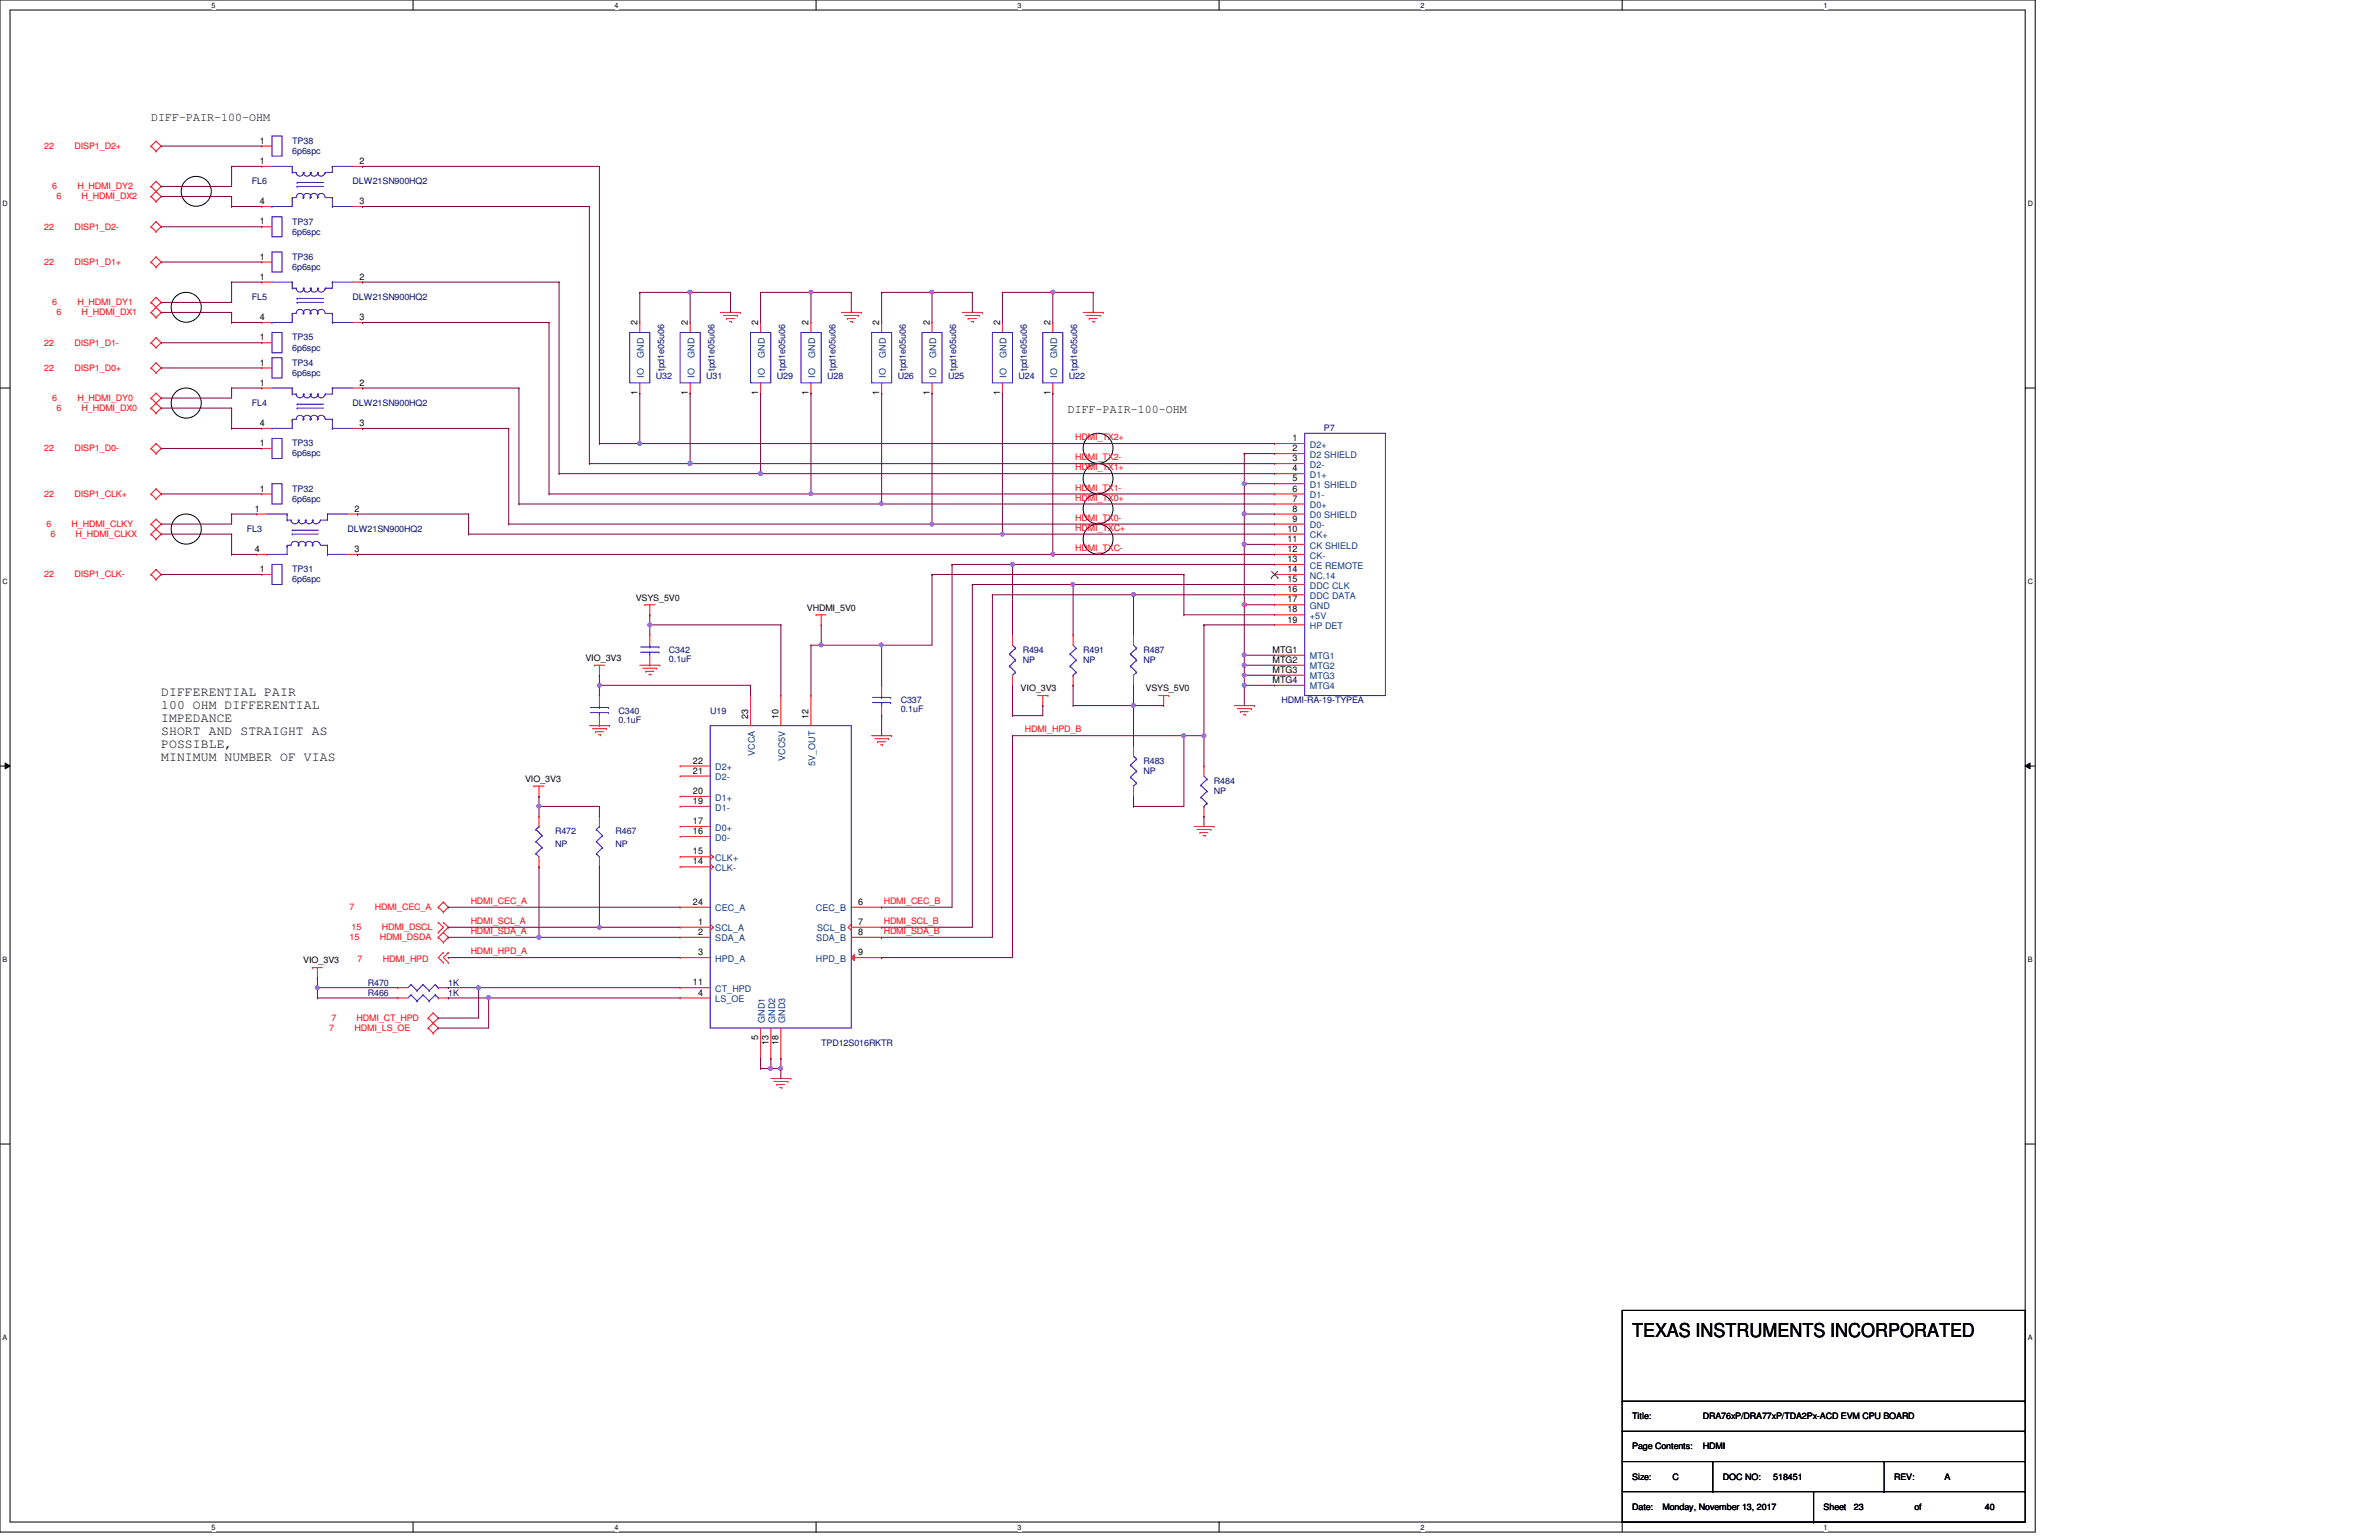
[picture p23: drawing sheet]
<svg xmlns="http://www.w3.org/2000/svg" width="432mm" height="279mm" viewBox="0 0 432 279" stroke-linecap="round" stroke-linejoin="round" font-family="sans-serif">
<defs><g id="words">
<text font-size="3.5" x="296.2" y="242.7">TEXAS INSTRUMENTS INCORPORATED</text>
<g font-size="2.4">
<text x="29.3" y="126.2">DIFFERENTIAL PAIR</text>
<text x="29.3" y="128.6">100 OHM DIFFERENTIAL</text>
<text x="29.3" y="131">IMPEDANCE</text>
<text x="29.3" y="133.3">SHORT AND STRAIGHT AS</text>
<text x="29.3" y="135.7">POSSIBLE,</text>
<text x="29.3" y="138.1">MINIMUM NUMBER OF VIAS</text>
</g>
<g font-size="2.2">
<text x="27.4" y="21.9">DIFF-PAIR-100-OHM</text>
<text x="193.8" y="74.9">DIFF-PAIR-100-OHM</text>
</g>
<g font-size="1.7">
<text x="47.2" y="26.1">1</text>
<text x="47.2" y="29.8">1</text>
<text x="65.3" y="29.8">2</text>
<text x="47.2" y="37">4</text>
<text x="47.2" y="40.7">1</text>
<text x="65.3" y="37">3</text>
<text x="47.2" y="47.1">1</text>
<text x="47.2" y="50.8">1</text>
<text x="65.3" y="50.8">2</text>
<text x="47.2" y="58.1">4</text>
<text x="65.3" y="58.1">3</text>
<text x="115.7" y="59.1" transform="rotate(-90 115.7 59.1)">2</text>
<text x="124.8" y="59.1" transform="rotate(-90 124.8 59.1)">2</text>
<text x="137.6" y="59.1" transform="rotate(-90 137.6 59.1)">2</text>
<text x="146.8" y="59.1" transform="rotate(-90 146.8 59.1)">2</text>
<text x="159.6" y="59.1" transform="rotate(-90 159.6 59.1)">2</text>
<text x="168.7" y="59.1" transform="rotate(-90 168.7 59.1)">2</text>
<text x="181.5" y="59.1" transform="rotate(-90 181.5 59.1)">2</text>
<text x="190.7" y="59.1" transform="rotate(-90 190.7 59.1)">2</text>
<text x="47.2" y="61.8">1</text>
<text x="47.2" y="66.3">1</text>
<text x="47.2" y="70">1</text>
<text x="65.3" y="70">2</text>
<text x="115.7" y="71.6" transform="rotate(-90 115.7 71.6)">1</text>
<text x="124.8" y="71.6" transform="rotate(-90 124.8 71.6)">1</text>
<text x="137.6" y="71.6" transform="rotate(-90 137.6 71.6)">1</text>
<text x="146.8" y="71.6" transform="rotate(-90 146.8 71.6)">1</text>
<text x="159.6" y="71.6" transform="rotate(-90 159.6 71.6)">1</text>
<text x="168.7" y="71.6" transform="rotate(-90 168.7 71.6)">1</text>
<text x="181.5" y="71.6" transform="rotate(-90 181.5 71.6)">1</text>
<text x="190.7" y="71.6" transform="rotate(-90 190.7 71.6)">1</text>
<text x="47.2" y="77.3">4</text>
<text x="65.3" y="77.3">3</text>
<text x="47.2" y="80.9">1</text>
<text x="234.6" y="81.9">2</text>
<text x="234.6" y="80.1">1</text>
<text x="234.6" y="83.7">3</text>
<text x="47.2" y="89.2">1</text>
<text x="234.6" y="87.3">5</text>
<text x="234.6" y="85.5">4</text>
<text x="234.6" y="89.2">6</text>
<text x="46.3" y="92.8">1</text>
<text x="64.3" y="92.8">2</text>
<text x="234.6" y="92.8">8</text>
<text x="234.6" y="91">7</text>
<text x="234.6" y="94.7">9</text>
<text x="46.3" y="100.2">4</text>
<text x="64.3" y="100.2">3</text>
<text x="233.7" y="98.3">11</text>
<text x="233.7" y="96.5">10</text>
<text x="233.7" y="100.2">12</text>
<text x="233.7" y="102">13</text>
<text x="47.2" y="103.8">1</text>
<text x="233.7" y="103.8">14</text>
<text x="233.7" y="105.6">15</text>
<text x="233.7" y="107.5">16</text>
<text x="233.7" y="111.1">18</text>
<text x="233.7" y="112.9">19</text>
<text x="233.7" y="109.3">17</text>
<text x="231" y="118.4">MTG1</text>
<text x="231" y="120.3">MTG2</text>
<text x="231" y="122.1">MTG3</text>
<text x="231" y="123.9">MTG4</text>
<text x="135.8" y="130.4" transform="rotate(-90 135.8 130.4)">23</text>
<text x="141.3" y="130.4" transform="rotate(-90 141.3 130.4)">10</text>
<text x="146.8" y="130.4" transform="rotate(-90 146.8 130.4)">12</text>
<text x="125.8" y="140.4">21</text>
<text x="125.8" y="138.6">22</text>
<text x="125.8" y="149.5">17</text>
<text x="125.8" y="145.9">19</text>
<text x="125.8" y="144.1">20</text>
<text x="125.8" y="155">15</text>
<text x="125.8" y="151.3">16</text>
<text x="125.8" y="156.8">14</text>
<text x="125.8" y="164.2">24</text>
<text x="126.7" y="167.8">1</text>
<text x="155.8" y="164.2">6</text>
<text x="155.8" y="167.8">7</text>
<text x="126.7" y="169.6">2</text>
<text x="126.7" y="173.3">3</text>
<text x="155.8" y="173.3">9</text>
<text x="155.8" y="169.6">8</text>
<text x="125.8" y="178.8">11</text>
<text x="126.7" y="180.6">4</text>
<text x="137.6" y="188.7" transform="rotate(-90 137.6 188.7)">5</text>
<text x="139.5" y="189.6" transform="rotate(-90 139.5 189.6)">13</text>
<text x="141.3" y="189.6" transform="rotate(-90 141.3 189.6)">18</text>
</g>
<g font-size="1.7" fill="#004080">
<text x="116.9" y="64.9" transform="rotate(-90 116.9 64.9)">GND</text>
<text x="126" y="64.9" transform="rotate(-90 126 64.9)">GND</text>
<text x="138.8" y="64.9" transform="rotate(-90 138.8 64.9)">GND</text>
<text x="148" y="64.9" transform="rotate(-90 148 64.9)">GND</text>
<text x="160.8" y="64.9" transform="rotate(-90 160.8 64.9)">GND</text>
<text x="169.9" y="64.9" transform="rotate(-90 169.9 64.9)">GND</text>
<text x="182.7" y="64.9" transform="rotate(-90 182.7 64.9)">GND</text>
<text x="191.9" y="64.9" transform="rotate(-90 191.9 64.9)">GND</text>
<text x="116.9" y="68.5" transform="rotate(-90 116.9 68.5)">IO</text>
<text x="126" y="68.5" transform="rotate(-90 126 68.5)">IO</text>
<text x="138.8" y="68.5" transform="rotate(-90 138.8 68.5)">IO</text>
<text x="148" y="68.5" transform="rotate(-90 148 68.5)">IO</text>
<text x="160.8" y="68.5" transform="rotate(-90 160.8 68.5)">IO</text>
<text x="169.9" y="68.5" transform="rotate(-90 169.9 68.5)">IO</text>
<text x="182.7" y="68.5" transform="rotate(-90 182.7 68.5)">IO</text>
<text x="191.9" y="68.5" transform="rotate(-90 191.9 68.5)">IO</text>
<text x="237.7" y="83.1">D2 SHIELD</text>
<text x="237.7" y="81.2">D2+</text>
<text x="237.7" y="84.9">D2-</text>
<text x="237.7" y="88.5">D1 SHIELD</text>
<text x="237.7" y="86.7">D1+</text>
<text x="237.7" y="90.4">D1-</text>
<text x="237.7" y="94">D0 SHIELD</text>
<text x="237.7" y="92.2">D0+</text>
<text x="237.7" y="95.8">D0-</text>
<text x="237.7" y="99.5">CK SHIELD</text>
<text x="237.7" y="97.7">CK+</text>
<text x="237.7" y="101.3">CK-</text>
<text x="237.7" y="105">NC.14</text>
<text x="237.7" y="103.2">CE REMOTE</text>
<text x="237.7" y="106.8">DDC CLK</text>
<text x="237.7" y="108.7">DDC DATA</text>
<text x="237.7" y="112.3">+5V</text>
<text x="237.7" y="110.5">GND</text>
<text x="237.7" y="114.1">HP DET</text>
<text x="237.7" y="119.6">MTG1</text>
<text x="237.7" y="121.5">MTG2</text>
<text x="237.7" y="123.3">MTG3</text>
<text x="237.7" y="125.1">MTG4</text>
<text x="137" y="137.2" transform="rotate(-90 137 137.2)">VCCA</text>
<text x="129.8" y="141.6">D2-</text>
<text x="129.8" y="139.7">D2+</text>
<text x="142.5" y="138" transform="rotate(-90 142.5 138)">VCC5V</text>
<text x="148" y="138.9" transform="rotate(-90 148 138.9)">5V_OUT</text>
<text x="129.8" y="147.1">D1-</text>
<text x="129.8" y="145.2">D1+</text>
<text x="129.8" y="152.5">D0-</text>
<text x="129.8" y="150.7">D0+</text>
<text x="129.8" y="156.2">CLK+</text>
<text x="129.8" y="158">CLK-</text>
<text x="129.8" y="165.4">CEC_A</text>
<text x="148.1" y="165.4">CEC_B</text>
<text x="129.8" y="169">SCL_A</text>
<text x="129.8" y="170.8">SDA_A</text>
<text x="148.2" y="170.8">SDA_B</text>
<text x="148.3" y="169">SCL_B</text>
<text x="129.8" y="174.5">HPD_A</text>
<text x="129.8" y="180">CT_HPD</text>
<text x="148.1" y="174.5">HPD_B</text>
<text x="129.8" y="181.8">LS_OE</text>
<text x="138.8" y="185.6" transform="rotate(-90 138.8 185.6)">GND1</text>
<text x="140.7" y="185.6" transform="rotate(-90 140.7 185.6)">GND2</text>
<text x="142.5" y="185.6" transform="rotate(-90 142.5 185.6)">GND3</text>
</g>
<g font-size="1.6" fill="#f00">
<text x="8" y="27.1">22</text>
<text x="13.5" y="27.1">DISP1_D2+</text>
<text x="9.5" y="34.3">6</text>
<text x="14.1" y="34.3">H_HDMI_DY2</text>
<text x="8" y="41.7">22</text>
<text x="10.2" y="36.2">6</text>
<text x="13.5" y="41.7">DISP1_D2-</text>
<text x="14.8" y="36.2">H_HDMI_DX2</text>
<text x="8" y="48">22</text>
<text x="13.5" y="48">DISP1_D1+</text>
<text x="9.5" y="55.4">6</text>
<text x="10.2" y="57.2">6</text>
<text x="14.1" y="55.4">H_HDMI_DY1</text>
<text x="14.8" y="57.2">H_HDMI_DX1</text>
<text x="8" y="62.7">22</text>
<text x="13.5" y="62.7">DISP1_D1-</text>
<text x="8" y="67.3">22</text>
<text x="13.5" y="67.3">DISP1_D0+</text>
<text x="9.5" y="72.8">6</text>
<text x="10.2" y="74.6">6</text>
<text x="14.1" y="72.8">H_HDMI_DY0</text>
<text x="14.8" y="74.6">H_HDMI_DX0</text>
<text x="8" y="81.9">22</text>
<text x="13.5" y="81.9">DISP1_D0-</text>
<text x="195.2" y="79.9">HDMI_TX2+</text>
<text x="195.2" y="83.5">HDMI_TX2-</text>
<text x="195.2" y="85.3">HDMI_TX1+</text>
<text x="195.2" y="89">HDMI_TX1-</text>
<text x="8" y="90.1">22</text>
<text x="8.4" y="95.6">6</text>
<text x="13" y="95.6">H_HDMI_CLKY</text>
<text x="13.5" y="90.1">DISP1_CLK+</text>
<text x="195.2" y="90.8">HDMI_TX0+</text>
<text x="195.2" y="94.5">HDMI_TX0-</text>
<text x="9.1" y="97.5">6</text>
<text x="13.7" y="97.5">H_HDMI_CLKX</text>
<text x="195.2" y="96.3">HDMI_TXC+</text>
<text x="195.2" y="100">HDMI_TXC-</text>
<text x="8" y="104.8">22</text>
<text x="13.5" y="104.8">DISP1_CLK-</text>
<text x="186" y="132.9">HDMI_HPD_B</text>
<text x="63.5" y="165.1">7</text>
<text x="68" y="165.1">HDMI_CEC_A</text>
<text x="85.4" y="164">HDMI_CEC_A</text>
<text x="85.4" y="167.6">HDMI_SCL_A</text>
<text x="160.4" y="164">HDMI_CEC_B</text>
<text x="160.4" y="167.6">HDMI_SCL_B</text>
<text x="63.5" y="170.6">15</text>
<text x="63.8" y="168.8">15</text>
<text x="68.9" y="170.6">HDMI_DSDA</text>
<text x="69.3" y="168.8">HDMI_DSCL</text>
<text x="85.4" y="169.5">HDMI_SDA_A</text>
<text x="85.4" y="173.1">HDMI_HPD_A</text>
<text x="160.4" y="169.5">HDMI_SDA_B</text>
<text x="64.9" y="174.5">7</text>
<text x="69.5" y="174.5">HDMI_HPD</text>
<text x="60.2" y="185.2">7</text>
<text x="64.7" y="185.2">HDMI_CT_HPD</text>
<text x="59.8" y="187.1">7</text>
<text x="64.3" y="187.1">HDMI_LS_OE</text>
</g>
<g font-size="1.6" fill="#000080">
<text x="53" y="26.1">TP38</text>
<text x="53" y="27.9">6p6spc</text>
<text x="45.7" y="33.4">FL6</text>
<text x="64" y="33.4">DLW21SN900HQ2</text>
<text x="53" y="40.8">TP37</text>
<text x="53" y="42.6">6p6spc</text>
<text x="53" y="47.2">TP36</text>
<text x="53" y="49">6p6spc</text>
<text x="45.7" y="54.5">FL5</text>
<text x="64" y="54.5">DLW21SN900HQ2</text>
<text x="53" y="61.8">TP35</text>
<text x="53" y="63.6">6p6spc</text>
<text x="53" y="66.3">TP34</text>
<text x="53" y="68.2">6p6spc</text>
<text x="119" y="68.7">U32</text>
<text x="120.5" y="67.3" transform="rotate(-90 120.5 67.3)">tpd1e05u06</text>
<text x="128.2" y="68.7">U31</text>
<text x="129.7" y="67.3" transform="rotate(-90 129.7 67.3)">tpd1e05u06</text>
<text x="141" y="68.7">U29</text>
<text x="142.5" y="67.3" transform="rotate(-90 142.5 67.3)">tpd1e05u06</text>
<text x="150.2" y="68.7">U28</text>
<text x="151.6" y="67.3" transform="rotate(-90 151.6 67.3)">tpd1e05u06</text>
<text x="162.9" y="68.7">U26</text>
<text x="164.4" y="67.3" transform="rotate(-90 164.4 67.3)">tpd1e05u06</text>
<text x="172.1" y="68.7">U25</text>
<text x="173.6" y="67.3" transform="rotate(-90 173.6 67.3)">tpd1e05u06</text>
<text x="184.9" y="68.7">U24</text>
<text x="186.4" y="67.3" transform="rotate(-90 186.4 67.3)">tpd1e05u06</text>
<text x="194" y="68.7">U22</text>
<text x="195.5" y="67.3" transform="rotate(-90 195.5 67.3)">tpd1e05u06</text>
<text x="45.7" y="73.7">FL4</text>
<text x="64" y="73.7">DLW21SN900HQ2</text>
<text x="53" y="81">TP33</text>
<text x="53" y="82.8">6p6spc</text>
<text x="240.3" y="78.2">P7</text>
<text x="53" y="89.2">TP32</text>
<text x="53" y="91.1">6p6spc</text>
<text x="44.8" y="96.5">FL3</text>
<text x="63.1" y="96.5">DLW21SN900HQ2</text>
<text x="53" y="103.8">TP31</text>
<text x="53" y="105.7">6p6spc</text>
<text x="121.4" y="118.5">C342</text>
<text x="185.6" y="118.5">R494</text>
<text x="196.6" y="118.5">R491</text>
<text x="207.6" y="118.5">R487</text>
<text x="121.4" y="120.1">0.1uF</text>
<text x="185.6" y="120.3">NP</text>
<text x="196.6" y="120.3">NP</text>
<text x="207.6" y="120.3">NP</text>
<text x="112.3" y="129.5">C340</text>
<text x="112.3" y="131.1">0.1uF</text>
<text x="128.9" y="129.5">U19</text>
<text x="163.5" y="127.6">C337</text>
<text x="163.5" y="129.2">0.1uF</text>
<text x="232.6" y="127.6">HDMI-RA-19-TYPEA</text>
<text x="207.6" y="138.6">R483</text>
<text x="207.6" y="140.4">NP</text>
<text x="220.3" y="142.2">R484</text>
<text x="220.3" y="144.1">NP</text>
<text x="100.8" y="151.4">R472</text>
<text x="100.8" y="153.6">NP</text>
<text x="111.7" y="151.4">R467</text>
<text x="111.7" y="153.6">NP</text>
<text x="66.8" y="178.8">R470</text>
<text x="81.4" y="178.8">1K</text>
<text x="66.8" y="180.6">R466</text>
<text x="81.4" y="180.6">1K</text>
<text x="149.1" y="189.8">TPD12S016RKTR</text>
</g>
<g font-size="1.6">
<text x="115.4" y="109">VSYS_5V0</text>
<text x="146.5" y="110.8">VHDMI_5V0</text>
<text x="106.3" y="119.9">VIO_3V3</text>
<text x="185.3" y="125.4">VIO_3V3</text>
<text x="207.9" y="125.4">VSYS_5V0</text>
<text x="95.3" y="141.9">VIO_3V3</text>
<text x="55" y="174.8">VIO_3V3</text>
<text x="296.2" y="257.5">Title:</text>
<text x="309.1" y="257.5">DRA76xP/DRA77xP/TDA2Px-ACD EVM CPU BOARD</text>
<text x="296.2" y="262.9">Page Contents:</text>
<text x="309.1" y="262.9">HDMI</text>
<text x="296.2" y="268.4">Size:</text>
<text x="303.6" y="268.4">C</text>
<text x="312.7" y="268.4">DOC NO:</text>
<text x="321.9" y="268.4">518451</text>
<text x="343.8" y="268.4">REV:</text>
<text x="352.9" y="268.4">A</text>
<text x="296.2" y="273.9">Date:</text>
<text x="301.8" y="273.9">Monday, November 13, 2017</text>
<text x="331" y="273.9">Sheet</text>
<text x="336.5" y="273.9">23</text>
<text x="347.5" y="273.9">of</text>
<text x="360.3" y="273.9">40</text>
</g>
<g font-size="1.3">
<text x="38.4" y="1.4">5</text>
<text x="111.5" y="1.4">4</text>
<text x="184.7" y="1.4">3</text>
<text x="257.9" y="1.4">2</text>
<text x="331" y="1.4">1</text>
<text x=".5" y="37.3">D</text>
<text x="368" y="37.3">D</text>
<text x=".5" y="105.9">C</text>
<text x="368" y="105.9">C</text>
<text x=".5" y="174.5">B</text>
<text x="368" y="174.5">B</text>
<text x=".5" y="243">A</text>
<text x="368" y="243">A</text>
<text x="38.4" y="277.5">5</text>
<text x="111.5" y="277.5">4</text>
<text x="184.7" y="277.5">3</text>
<text x="257.9" y="277.5">2</text>
<text x="331" y="277.5">1</text>
</g>
</g></defs>
<path d="M0 0h369.4v278h-369.4zM1.8 1.8h365.8v274.3h-365.8z" fill="none" stroke="#000" stroke-width=".18"/>
<g fill="#fff">
<path d="M38.4 .2h.7v1.5h-.7z"/>
<path d="M38.4 276.4h.7v1.4h-.7z"/>
</g>
<path d="M75 0v1.8M75 276.1v1.9" fill="none" stroke="#000" stroke-width=".18"/>
<g fill="#fff">
<path d="M111.5 .2h.8v1.5h-.8z"/>
<path d="M111.5 276.4h.8v1.4h-.8z"/>
</g>
<path d="M148.1 0v1.8M148.1 276.1v1.9" fill="none" stroke="#000" stroke-width=".18"/>
<g fill="#fff">
<path d="M184.7 .2h.7v1.5h-.7z"/>
<path d="M184.7 276.4h.7v1.4h-.7z"/>
</g>
<path d="M221.3 0v1.8M221.3 276.1v1.9" fill="none" stroke="#000" stroke-width=".18"/>
<g fill="#fff">
<path d="M257.9 .2h.7v1.5h-.7z"/>
<path d="M257.9 276.4h.7v1.4h-.7z"/>
</g>
<path d="M294.4 0v1.8M294.4 276.1v1.9" fill="none" stroke="#000" stroke-width=".18"/>
<g fill="#fff">
<path d="M331 .2h.7v1.5h-.7z"/>
<path d="M331 276.4h.7v1.4h-.7z"/>
<path d="M.5 36.1h.9v1.5h-.9z"/>
<path d="M368 36.1h1v1.5h-1z"/>
<path d="M.5 104.7h.9v1.5h-.9z"/>
<path d="M368 104.7h1v1.5h-1z"/>
</g>
<path d="M0 70.4h1.8M367.6 70.4h1.8" fill="none" stroke="#000" stroke-width=".18"/>
<g fill="#fff">
<path d="M.5 173.3h.8v1.5h-.8z"/>
<path d="M368 173.3h.9v1.5h-.9z"/>
</g>
<path d="M0 139h1.8M.9 138.4l.9 .6-.9 .5zM367.6 139l.9-.6v1.1zM367.6 139h1.8" fill="none" stroke="#000" stroke-width=".18"/>
<path d="M.9 138.4l.9 .6-.9 .5zM367.6 139l.9-.6v1.1z" fill="#000"/>
<g fill="#fff">
<path d="M.5 241.9h.8v1.4h-.8z"/>
<path d="M368 241.9h.9v1.4h-.9z"/>
</g>
<g fill="none" stroke="#000" stroke-width=".18">
<path d="M0 207.6h1.8M367.6 207.6h1.8M294.4 237.7h73.2v38.4h-73.2zM294.4 259.7h73.2M294.4 254.2h73.2M367.6 259.7h.1M367.6 254.2h.1M294.4 270.6h73.2M294.4 265.2h73.2M310.9 270.6h.1M310.9 265.2v5.4M329.2 276.1h.1"/>
<path d="M329.2 270.6v5.5M342 270.6h.1M342 265.2v5.4M367.6 270.6h.1M367.6 265.2h.1"/>
<circle cx="35.6" cy="34.7" r="2.73"/>
<circle cx="33.8" cy="55.8" r="2.73"/>
<circle cx="33.8" cy="73.1" r="2.74"/>
<circle cx="33.8" cy="96" r="2.74"/>
<circle cx="199.3" cy="97.8" r="2.72"/>
<circle cx="199.3" cy="86.8" r="2.72"/>
<circle cx="199.3" cy="81.3" r="2.72"/>
<circle cx="199.3" cy="92.3" r="2.71"/>
</g>
<g fill="none" stroke="#f00" stroke-width=".18">
<path d="M27.4 26.5h.1M27.4 35.6h.1M27.4 33.8h.1M27.4 26.5l.9 .9M27.4 35.6l.9 1M27.4 33.8l.9 1M28.3 25.6h.1M28.3 27.4h.1M28.3 34.8h.1M28.3 36.6h.1M28.3 32.9h.1M28.3 25.6l1 .9-1 .9"/>
<path d="M28.3 25.6l-.9 .9M28.3 34.8l1 .8-1 1M28.3 32.9l1 .9-1.9 1.8M28.3 32.9l-.9 .9M47.5 26.5h.1M47.5 26.5h1.9M27.4 47.5h.1M27.4 41.1h.1M27.4 56.7h.1M27.4 54.9h.1M27.4 47.5l.9 1M27.4 41.1l.9 .9"/>
<path d="M27.4 54.9l1.9 1.8-1 .9M27.4 56.7l.9 .9M28.3 46.6h.1M28.3 48.5h.1M28.3 40.2h.1M28.3 42h.1M28.3 55.8h.1M28.3 57.6h.1M28.3 53.9h.1M28.3 46.6l1 .9-1 1M28.3 46.6l-.9 .9M28.3 40.2l1 .9-1 .9"/>
<path d="M28.3 40.2l-.9 .9M28.3 55.8l-.9 .9M28.3 53.9l1 1-1 .9M28.3 53.9l-.9 1M116.1 58.5h.1M116.1 58.5v1.8M130.8 56.7h3.6M131.3 57.2h2.6M131.9 57.8h.1M131.9 57.8h1.4M132.4 58.3h.4M132.8 58.3h.1"/>
<path d="M133.9 57.2h.1M134.4 56.7h.1M138 58.5h.1M138 58.5v1.8M152.7 56.7h3.6M153.2 57.2h2.6M153.8 57.8h.1M153.8 57.8h1.4M154.3 58.3h.4M154.7 58.3h.1M155.8 57.2h.1M156.3 56.7h.1"/>
<path d="M160 58.5h.1M160 58.5v1.8M169.2 58.5h.1M169.2 58.5v1.8M174.6 56.7h3.7M175.2 57.2h2.6M175.7 57.8h.1M175.7 57.8h1.5M176.3 58.3h.4M176.7 58.3h.1M177.8 57.2h.1M178.3 56.7h.1"/>
<path d="M191.1 58.5h.1M191.1 58.5v1.8M196.6 56.7h3.6M197.1 57.2h2.6M197.7 57.8h.1M197.7 57.8h1.4M198.2 58.3h.4M198.6 58.3h.1M199.7 57.2h.1M200.2 56.7h.1M27.4 66.8h.1M27.4 62.2h.1"/>
<path d="M27.4 74h.1M27.4 72.2h.1M27.4 66.8l.9 .8M27.4 62.2l.9 .9M27.4 74l.9 1M27.4 72.2l.9 1M28.3 65.8h.1M28.3 67.6h.1M28.3 61.3h.1M28.3 63.1h.1M28.3 73.2h.1M28.3 75h.1"/>
<path d="M28.3 71.3h.1M28.3 65.8l1 1-1 .8M28.3 65.8l-.9 1M28.3 61.3l1 .9-1 .9M28.3 61.3l-.9 .9M28.3 73.2l1 .8-1 1M28.3 71.3l1 .9-1.9 1.8M28.3 71.3l-.9 .9M47.5 66.8h.1M47.5 66.8h1.9M116.1 71.3h.1M116.1 69.5v1.8"/>
<path d="M138 71.3h.1M138 69.5v1.8M160 71.3h.1M160 69.5v1.8M169.2 71.3h.1M169.2 69.5v1.8M191.1 71.3h.1M191.1 69.5v1.8M27.4 89.6h.1M27.4 81.4h.1M27.4 96.9h.1M27.4 95.1h.1"/>
<path d="M27.4 89.6l.9 .9M27.4 81.4l.9 .9M27.4 96.9l.9 .9M27.4 95.1l.9 .9M28.3 88.7h.1M28.3 90.5h.1M28.3 80.5h.1M28.3 82.3h.1M28.3 96h.1M28.3 97.8h.1M28.3 94.2h.1M28.3 88.7l1 .9-1 .9"/>
<path d="M28.3 88.7l-.9 .9M28.3 80.5l1 .9-1 .9M28.3 80.5l-.9 .9M28.3 96l1 .9-1 .9M28.3 94.2l1 .9-1.9 1.8M28.3 94.2l-.9 .9M47.5 81.4h.1M47.5 81.4h1.9M231.4 82.3h.1M231.4 80.5h.1M231.4 84.1h.1M231.4 87.8h.1"/>
<path d="M231.4 85.9h.1M231.4 89.6h.1M231.4 93.3h.1M231.4 91.4h.1M231.4 95.1h.1M231.4 98.8h.1M231.4 96.9h.1M231.4 82.3h5.4M231.4 80.5h5.4M231.4 84.1h5.4M231.4 87.8h5.4M231.4 85.9h5.4"/>
<path d="M231.4 89.6h5.4M231.4 93.3h5.4M231.4 91.4h5.4M231.4 95.1h5.4M231.4 98.8h5.4M231.4 96.9h5.4M27.4 104.2h.1M27.4 104.2l.9 1M28.3 103.3h.1M28.3 105.2h.1M28.3 103.3l1 .9-1 1M28.3 103.3l-.9 .9"/>
<path d="M47.5 104.2h.1M47.5 104.2h1.9M117.1 109.7h.1M117.1 109.7h1.8M117.9 111.5h.1M117.9 115.2h.1M117.9 109.7v1.8M117.9 115.2v1.9M117.9 118.9v1.8M148.1 111.5h.1M148.1 111.5h1.8M149.1 113.4h.1"/>
<path d="M149.1 111.5v1.9M183.8 115.2h.1M183.8 115.2v1.9M205.7 115.2h.1M205.7 115.2v1.9M231.4 100.6h.1M231.4 104.2h.1M231.4 102.4h.1M231.4 106h.1M231.4 107.9h.1M231.4 111.5h.1M231.4 113.4h.1"/>
<path d="M231.4 118.9h.1M231.4 109.7h.1M231.4 109.7h5.4M231.4 111.5h5.4M231.4 104.2h5.4M231.4 100.6h5.4M231.4 102.4h5.4M231.4 106h5.4M231.4 107.9h5.4M231.4 113.4h5.4M231.4 118.9h5.4M107 131.7h3.6"/>
<path d="M107.5 132.2h2.6M107.9 120.7h.1M107.9 120.7h1.8M108.1 132.8h.1M108.1 132.8h1.4M108.6 133.3h.4M108.8 122.5h.1M108.8 120.7v1.8M109 133.3h.1M110.1 132.2h.1M110.6 131.7h.1M116.1 120.7h3.7"/>
<path d="M116.7 121.2h2.5M117.2 121.8h.1M117.2 121.8h1.5M117.8 122.3h.4M117.9 120.7h.1M118.2 122.3h.1M119.2 121.2h.1M119.8 120.7h.1M123.4 139h.1M123.4 139h5.5M158.2 133.5h3.6M158.7 134h2.6"/>
<path d="M159.3 134.6h.1M159.3 134.6h1.4M159.8 135.1h.4M160.2 135.1h.1M161.3 134h.1M161.8 133.5h.1M183.8 124.3h.1M183.8 122.5v1.8M188.3 126.2h1.9M189.3 128h.1M189.3 126.2v1.8M190.2 126.2h.1"/>
<path d="M205.7 124.3h.1M205.7 122.5v1.8M210.3 126.2h1.8M211.2 128h.1M211.2 126.2v1.8M212.1 126.2h.1M218.5 139h.1M218.5 139v1.8M224 128h3.7M224.6 128.6h2.5M225.1 129.1h.1M225.1 129.1h1.5"/>
<path d="M225.7 129.7h.3M226 129.7h.1M227.1 128.6h.1M227.7 128h.1M231.4 120.7h.1M231.4 122.5h.1M231.4 124.3h.1M231.4 120.7h5.4M231.4 122.5h5.4M231.4 124.3h5.4M96.9 142.6h.1M96.9 142.6h1.9"/>
<path d="M97.8 144.5h.1M97.8 142.6v1.9M108.8 157.3h.1M108.8 148.1h.1M108.8 148.1v1.8M108.8 155.4v1.9M123.4 155.4h.1M123.4 157.3h.1M123.4 151.8h.1M123.4 149.9h.1M123.4 146.3h.1M123.4 144.5h.1"/>
<path d="M123.4 140.8h.1M123.4 149.9h5.5M123.4 155.4h5.5M123.4 157.3h5.5M123.4 151.8h5.5M123.4 146.3h5.5M123.4 144.5h5.5M123.4 140.8h5.5M128.9 156h.1M128.9 157.8h.1M128.9 154.9l.6 .5M128.9 156.7l.6 .6"/>
<path d="M129.5 155.4h.1M129.5 157.3h.1M129.5 155.4l-.6 .6M129.5 157.3l-.6 .5M216.7 149.9h3.6M217.3 150.5h2.5M217.8 151h.1M217.8 151h1.4M218.4 151.6h.3M218.5 148.1h.1M218.5 146.3v1.8M218.7 151.6h.1"/>
<path d="M219.8 150.5h.1M220.3 149.9h.1M56.7 175.6h.1M56.7 175.6h1.8M57.6 177.4h.1M57.6 175.6v1.8M72.2 179.2h.1M72.2 179.2h1.8M79.5 164.6h.1M79.5 169.2h.1M79.5 167.3h.1M79.5 170.1h.1"/>
<path d="M79.5 164.6l1 .9M79.5 167.3l1 .9-1 1M79.5 170.1l1 .9M79.5 179.2h1.9M80.5 163.7h.1M80.5 165.5h.1M80.5 167.3h.1M80.5 169.2h.1M80.5 171h.1M80.5 172.8h.1M80.5 174.6h.1M80.5 163.7l.9 .9-.9 .9"/>
<path d="M80.5 163.7l-1 .9M80.5 167.3l.9 .9-.9 1M80.5 169.2l.9 .9-.9 .9M80.5 169.2l-1 .9M80.5 172.8l-1 .9 1 .9M81.4 172.8h.1M81.4 174.6h.1M81.4 179.2h.1M81.4 172.8l-.9 .9 .9 .9M123.4 168.2h.1M123.4 170.1h.1M123.4 164.6h.1"/>
<path d="M123.4 173.7h.1M123.4 168.2h5.5M123.4 170.1h5.5M123.4 164.6h5.5M123.4 173.7h5.5M128.9 168.8h.1M128.9 167.7l.6 .5M129.5 168.2h.1M129.5 168.2l-.6 .6M154.5 164.6h5.5M160 164.6h.1M72.2 181.1h.1"/>
<path d="M72.2 181.1h1.8M77.7 184.7h.1M77.7 186.5h.1M77.7 184.7l.9 .9M77.7 186.5l.9 1M78.6 183.8h.1M78.6 185.6h.1M78.6 187.5h.1M78.6 183.8l.9 .9-1.8 1.8M78.6 183.8l-.9 .9M78.6 185.6l.9 .9-.9 1M79.5 181.1h1.9"/>
<path d="M81.4 181.1h.1M139.9 195.7h3.7M140.5 196.2h2.5M141 196.8h.1M141 196.8h1.5M141.5 197.3h.4M141.9 197.3h.1M143 196.2h.1M143.6 195.7h.1"/>
</g>
<g fill="none" stroke="#00f" stroke-width=".18">
<path d="M49.4 24.7h1.8v3.6h-1.8zM49.4 79.5h1.8v3.7h-1.8zM49.4 64.9h1.8v3.7h-1.8zM114.3 60.3h3.6v9.2h-3.6zM136.2 60.3h3.7v9.2h-3.7zM158.2 60.3h3.6v9.2h-3.6zM167.3 60.3h3.7v9.2h-3.7zM189.3 60.3h3.6v9.2h-3.6zM236.8 78.6h14.7v47.6h-14.7zM49.4 102.4h1.8v3.6h-1.8zM116.3 118.3h3.3M116.3 117.4h3.3"/>
<path d="M117.9 117.4h.1M117.9 118.3h.1M117.9 117.1v.3M117.9 118.3v.6M119.6 118.3h.1M119.6 117.4h.1M183.2 118.7h.1M183.2 118.7l1.1 1.1M183.8 117.1l.5 .5M184.3 117.6h.1M184.3 119.8h.1M184.3 117.6l-1.1 1.1"/>
<path d="M184.3 119.8l-1.1 1.1M205.2 118.7h.1M205.2 118.7l1.1 1.1M205.7 117.1l.6 .5M206.3 117.6h.1M206.3 119.8h.1M206.3 117.6l-1.1 1.1M206.3 119.8l-1.1 1.1M128.9 131.7h25.6v54.8h-25.6zM183.2 120.9h.1M183.2 120.9l1.1 1.1M183.8 122.5h.1"/>
<path d="M184.3 122h.1M184.3 122l-.5 .5M205.2 120.9h.1M205.2 120.9l1.1 1.1M205.7 122.5h.1M206.3 122h.1M206.3 122l-.6 .5M108.2 154.9h.1M108.2 152.7h.1M108.2 150.5h.1M108.2 154.9l.6 .5M108.2 152.7l1.1 1.1"/>
<path d="M108.2 150.5l1.1 1.1M108.8 149.9h.1M108.8 149.9l-.6 .6M109.3 153.8h.1M109.3 151.6h.1M109.3 153.8l-1.1 1.1M109.3 151.6l-1.1 1.1M218 142.5h.1M218 144.7h.1M218 142.5l1.1 1.1M218 144.7l1.1 1.1M218.5 146.3h.1"/>
<path d="M218.5 140.8l.6 .6M219.1 141.4h.1M219.1 143.6h.1M219.1 145.8h.1M219.1 141.4l-1.1 1.1M219.1 143.6l-1.1 1.1M219.1 145.8l-.6 .5M74.6 178.6h.1M74.6 178.6l-.6 .6M74.6 178.6l1.1 1.1M75.7 179.7h.1M76.8 178.6h.1"/>
<path d="M76.8 178.6l-1.1 1.1M76.8 178.6l1.1 1.1M77.9 179.7h.1M79 178.6h.1M79 178.6l-1.1 1.1M79 178.6l.5 .6M79.5 179.2h.1M74.6 180.5h.1M74.6 180.5l-.6 .6M74.6 180.5l1.1 1.1M75.7 181.6h.1M76.8 180.5h.1"/>
<path d="M76.8 180.5l-1.1 1.1M76.8 180.5l1.1 1.1M77.9 181.6h.1M79 180.5h.1M79 180.5l-1.1 1.1M79 180.5l.5 .6M79.5 181.1h.1"/>
</g>
<path d="M230.8 104.8h.1M230.8 103.7l1.1 1.1M231.9 103.7l-1.1 1.1M231.9 104.8h.1" fill="none" stroke="#804000" stroke-width=".18"/>
<path d="M154.5 173.7l.6-.5v1.1z" fill="#f00"/>
<g fill="none" stroke="#f00" stroke-width=".18">
<path d="M47.5 30.2h.1M47.5 37.5h.1M47.5 30.2h1.9M47.5 37.5h1.9M64 30.2h1.8M64 37.5h1.8M65.8 37.5h.1M65.8 30.2h.1M47.5 51.2h.1M47.5 58.5h.1M47.5 41.1h.1M47.5 47.5h.1"/>
<path d="M47.5 51.2h1.9M47.5 58.5h1.9M47.5 41.1h1.9M47.5 47.5h1.9M64 51.2h1.8M64 58.5h1.8M65.8 58.5h.1M65.8 51.2h.1M125.3 58.5h.1M125.3 58.5v1.8M147.2 58.5h.1M147.2 58.5v1.8"/>
<path d="M181.9 58.5h.1M181.9 58.5v1.8M47.5 62.2h.1M47.5 70.4h.1M47.5 77.7h.1M47.5 62.2h1.9M47.5 70.4h1.9M47.5 77.7h1.9M64 70.4h1.8M64 77.7h1.8M65.8 77.7h.1M65.8 70.4h.1"/>
<path d="M125.3 71.3h.1M125.3 69.5v1.8M147.2 71.3h.1M147.2 69.5v1.8M181.9 71.3h.1M181.9 69.5v1.8M46.6 93.3h.1M46.6 93.3h1.9M47.5 89.6h.1M47.5 89.6h1.9M63.1 93.3h1.8M64.9 93.3h.1"/>
<path d="M46.6 100.6h.1M46.6 100.6h1.9M63.1 100.6h1.8M64.9 100.6h.1M194.8 115.2h.1M194.8 115.2v1.9M108.8 126.2h.1M108.8 131.7h.1M108.8 126.2v1.8M108.8 129.8v1.9M136.2 126.2h.1M136.2 126.2v5.5"/>
<path d="M141.7 126.2h.1M141.7 126.2v5.5M147.2 126.2h.1M147.2 126.2v5.5M160 124.3h.1M160 129.8h.1M160 124.3v1.9M160 128v1.8M194.8 124.3h.1M194.8 122.5v1.8M205.7 135.3h.1M205.7 135.3v1.9"/>
<path d="M97.8 157.3h.1M97.8 148.1h.1M97.8 148.1v1.8M97.8 155.4v1.9M205.7 144.5h.1M205.7 142.6v1.9M123.4 179.2h.1M123.4 179.2h5.5M154 168.2h.1M154 168.2l.5 .6M154.5 173.7l.6-.5v1.1zM154.5 168.8h.1"/>
<path d="M154.5 173.7h5.5M154.5 167.7l-.5 .5M154.5 168.2h5.5M154.5 170.1h5.5M160 173.7h.1M160 168.2h.1M160 170.1h.1M123.4 181.1h.1M123.4 181.1h5.5M138 192h.1M138 186.5v5.5M139.9 192h.1"/>
<path d="M139.9 186.5v5.5M141.7 192h.1M141.7 186.5v5.5"/>
</g>
<g fill="none" stroke="#00f" stroke-width=".18">
<path d="M49.4 39.3h1.8v3.7h-1.8zM49.4 37.5h.1M49.4 30.2h3.6M53 35.9h.1M53 31.3h.1M53 30.2h.1M53 36h.1M53 31.3h.8M53 30.2v1.1M53 36v1.5h-3.6M53.8 31.3h.1M53.9 33.1h.1"/>
<path d="M53.9 33.8h.1M53.9 33.1h4.8M53.9 33.8h4.8M55 35.9h.1M55 35.9h.2M55.2 31.2a.7 .7 0 0 1-.7 .8 .7 .7 0 0 1-.7-.7M55.2 35.8a.7 .7 0 0 0-.8-.7 .7 .7 0 0 0-.6 .8h-.8M55.2 31.3h.1M56.3 35.9h.1M56.3 35.9h.2M56.5 31.2a.72 .72 0 0 1-.7 .8 .72 .72 0 0 1-.8-.7h.2M56.5 35.8a.72 .72 0 0 0-.8-.7 .72 .72 0 0 0-.7 .8"/>
<path d="M56.5 31.3h.1M57.6 35.9h.1M57.6 35.9h.2M57.7 31.2a.72 .72 0 0 1-.7 .8 .72 .72 0 0 1-.7-.7h.2M57.7 35.8a.72 .72 0 0 0-.7-.7 .72 .72 0 0 0-.7 .8M57.8 31.3h.1M59 31.2a.7 .7 0 0 1-.7 .8 .7 .7 0 0 1-.7-.7h.2M59 35.8a.7 .7 0 0 0-.7-.7 .7 .7 0 0 0-.7 .8M59.1 31.3h.1M59.1 35.9h1.2M60.3 35.9h.1M60.3 30.2h.1"/>
<path d="M60.3 37.5h.1M60.3 30.2v1.1h-1.2M60.3 30.2h3.7M60.3 35.9v1.6M60.3 37.5h3.7M49.4 45.7h1.8v3.7h-1.8zM49.4 58.5h.1M49.4 51.2h3.6M53 56.9h.8a.7 .7 0 0 1 .7-.8 .7 .7 0 0 1 .7 .8M53 56.9h.1M53 52.3h.1M53 51.2h.1"/>
<path d="M53 57.1h.1M53 51.2v1.1M53 57.1v1.4h-3.6M53 52.3h.8M53.8 52.3a.7 .7 0 0 0 .7 .7 .7 .7 0 0 0 .7-.7M53.8 52.3h.1M53.9 54.1h.1M53.9 54.9h.1M53.9 54.1h4.8M53.9 54.9h4.8M55 56.9h.1M55 56.9a.72 .72 0 0 1 .8-.8 .72 .72 0 0 1 .7 .8h-.2"/>
<path d="M55 56.9h.2M55.2 52.3h-.2a.72 .72 0 0 0 .8 .7 .72 .72 0 0 0 .7-.7M55.2 52.3h.1M56.3 56.9h.1M56.3 56.9a.72 .72 0 0 1 .7-.8 .72 .72 0 0 1 .7 .8h-.1M56.5 52.3h-.2a.72 .72 0 0 0 .7 .7 .72 .72 0 0 0 .7-.7M56.5 52.3h.1M57.6 56.9a.7 .7 0 0 1 .7-.8 .7 .7 0 0 1 .7 .8h1.3M57.6 56.9h.1M57.8 52.3h-.2a.7 .7 0 0 0 .7 .7 .7 .7 0 0 0 .7-.7M57.8 52.3h.1M59.1 52.3h.1"/>
<path d="M60.3 56.9h.1M60.3 51.2h.1M60.3 58.5h.1M60.3 51.2v1.1h-1.2M60.3 56.9v1.6M60.3 51.2h3.7M60.3 58.5h3.7M49.4 60.3h1.8v3.7h-1.8zM49.4 77.7h.1M49.4 70.4h3.6M53 76.1h.8a.7 .7 0 0 1 .7-.7 .7 .7 0 0 1 .7 .7M53 76.1h.1"/>
<path d="M53 71.5h.1M53 70.4h.1M53 76.2h.1M53 70.4v1.1M53 76.2v1.5h-3.6M53 71.5h.8M53.8 71.5a.7 .7 0 0 0 .7 .7 .7 .7 0 0 0 .7-.7M53.8 71.5h.1M53.9 73.3h.1M53.9 74h.1M53.9 73.3h4.8M53.9 74h4.8"/>
<path d="M55 76.1h.1M55 76.1a.72 .72 0 0 1 .8-.7 .72 .72 0 0 1 .7 .7h-.2M55 76.1h.2M55.2 71.5h-.2a.72 .72 0 0 0 .8 .7 .72 .72 0 0 0 .7-.7M55.2 71.5h.1M56.3 76.1h.1M56.3 76.1a.72 .72 0 0 1 .7-.7 .72 .72 0 0 1 .7 .7h-.1M56.5 71.5h-.2a.72 .72 0 0 0 .7 .7 .72 .72 0 0 0 .7-.7M56.5 71.5h.1M57.6 76.1a.7 .7 0 0 1 .7-.7 .7 .7 0 0 1 .7 .7h1.3M57.6 76.1h.1M57.8 71.5h-.2a.7 .7 0 0 0 .7 .7 .7 .7 0 0 0 .7-.7"/>
<path d="M57.8 71.5h.1M59.1 71.5h.1M60.3 76.1h.1M60.3 70.4h.1M60.3 77.7h.1M60.3 70.4v1.1h-1.2M60.3 76.1v1.6M60.3 70.4h3.7M60.3 77.7h3.7M123.4 60.3h3.7v9.2h-3.7zM145.4 60.3h3.7v9.2h-3.7zM180.1 60.3h3.7v9.2h-3.7z"/>
<path d="M48.5 93.3h3.6M49.4 87.8h1.8v3.6h-1.8zM52.1 98.9h.7a.72 .72 0 0 1 .8-.7 .72 .72 0 0 1 .7 .7M52.1 98.9h.1M52.1 94.4h.1M52.1 93.3h.1M52.1 99.1h.1M52.1 94.4h.7M52.1 93.3v1.1M52.1 99.1v1.5h-3.6M52.8 94.4a.72 .72 0 0 0 .8 .6 .72 .72 0 0 0 .7-.6M52.8 94.4h.1"/>
<path d="M53 96.2h.1M53 96.9h.1M53 96.2h4.8M53 96.9h4.8M54.1 98.9h.1M54.1 98.9a.7 .7 0 0 1 .7-.7 .7 .7 0 0 1 .7 .7M54.1 98.9h.2M54.3 94.4h-.2a.7 .7 0 0 0 .7 .6 .7 .7 0 0 0 .7-.6M54.3 94.4h.1M55.4 98.9h.1M55.4 98.9a.7 .7 0 0 1 .7-.7 .7 .7 0 0 1 .7 .7M55.4 98.9h.2"/>
<path d="M55.6 94.4h-.2a.7 .7 0 0 0 .7 .6 .7 .7 0 0 0 .7-.6M55.6 94.4h.1M56.7 98.9a.72 .72 0 0 1 .7-.7 .72 .72 0 0 1 .7 .7M56.7 98.9h.1M56.7 98.9h.2M56.9 94.4h-.2a.72 .72 0 0 0 .7 .6 .72 .72 0 0 0 .7-.6M56.9 94.4h.1M58.2 94.4h.1M58.2 98.9h1.2M59.4 98.9h.1M59.4 93.3h.1M59.4 93.3v1.1h-1.2"/>
<path d="M59.4 93.3h3.7M59.4 98.9v1.7M48.5 100.6h.1M59.4 100.6h.1M59.4 100.6h3.7M194.2 118.7h.1M194.2 118.7l1.1 1.1M194.8 117.1l.5 .5M195.3 117.6h.1M195.3 119.8h.1M195.3 117.6l-1.1 1.1M195.3 119.8l-1.1 1.1"/>
<path d="M107.1 129.3h3.3M107.1 128.4h3.3M108.8 128.4h.1M108.8 129.3h.1M108.8 128v.4M108.8 129.3v.5M110.4 129.3h.1M110.4 128.4h.1M158.4 127.5h3.3M158.4 126.5h3.3M160 126.5h.1M160 127.5h.1"/>
<path d="M160 126.2v.3M160 127.5v.5M161.7 127.5h.1M161.7 126.5h.1M194.2 120.9h.1M194.2 120.9l1.1 1.1M194.8 122.5h.1M195.3 122h.1M195.3 122l-.5 .5M205.2 138.8h.1M205.2 138.8l1.1 1.1M205.7 137.2l.6 .5"/>
<path d="M206.3 137.7h.1M206.3 139.9h.1M206.3 137.7l-1.1 1.1M206.3 139.9l-1.1 1.1M97.3 154.9h.1M97.3 152.7h.1M97.3 150.5h.1M97.3 154.9l.5 .5M97.3 152.7l1.1 1.1M97.3 150.5l1.1 1.1M97.8 149.9h.1M97.8 149.9l-.5 .6"/>
<path d="M98.4 153.8h.1M98.4 151.6h.1M98.4 153.8l-1.1 1.1M98.4 151.6l-1.1 1.1M205.2 141h.1M205.2 141l1.1 1.1M205.7 142.6h.1M206.3 142.1h.1M206.3 142.1l-.6 .5"/>
</g>
<path d="M42 30.2h.1M42 30.2v3.6M42 30.2h5.5M65.8 30.2h.1M65.8 30.2h43M108.8 30.2h.1M108.8 30.2v50.3M116.1 53h.1M116.1 53h16.5M116.1 53v5.5M125.3 53h.1M125.3 53v5.5" fill="none" stroke="#800040" stroke-width=".18"/>
<circle cx="125.2" cy="53" r=".36" fill="#f0f"/>
<circle cx="125.2" cy="53" r=".36" fill="none" stroke="#f0f" stroke-width=".18"/>
<path d="M132.6 53h.1M132.6 53v3.7M138 53h.1M138 53h9.2" fill="none" stroke="#800040" stroke-width=".18"/>
<circle cx="147.2" cy="53" r=".34" fill="#f0f"/>
<circle cx="147.2" cy="53" r=".34" fill="none" stroke="#f0f" stroke-width=".18"/>
<path d="M138 53h.1M138 53v5.5M147.2 53h.1M147.2 53v5.5M147.2 53h7.3M154.5 53h.1M154.5 53v3.7M160 53h.1M160 53h9.2" fill="none" stroke="#800040" stroke-width=".18"/>
<circle cx="169.1" cy="53" r=".34" fill="#f0f"/>
<circle cx="169.1" cy="53" r=".34" fill="none" stroke="#f0f" stroke-width=".18"/>
<path d="M160 53h.1M160 53v5.5M169.2 53h.1M169.2 53h7.3M169.2 53v5.5M176.5 53h.1M176.5 53v3.7M181.9 53h.1M181.9 53h9.2" fill="none" stroke="#800040" stroke-width=".18"/>
<circle cx="191.1" cy="53" r=".34" fill="#f0f"/>
<circle cx="191.1" cy="53" r=".34" fill="none" stroke="#f0f" stroke-width=".18"/>
<g fill="none" stroke="#800040" stroke-width=".18">
<path d="M29.3 33.8h.1M29.3 35.6h.1M29.3 33.8h12.7M29.3 35.6h12.7M42 35.6h.1M42 37.5h.1M42 35.6v1.9M42 37.5h5.5M65.8 37.5h.1M65.8 37.5h41.2M107 37.5h.1M107 37.5v46.6"/>
<path d="M29.3 54.9h.1M29.3 56.7h.1M29.3 56.7h12.7M42 51.2h.1M42 56.7h.1M42 58.5h.1M42 51.2v3.7h-12.7M42 56.7v1.8M42 51.2h5.5M42 58.5h5.5M65.8 51.2h.1M65.8 58.5h.1"/>
<path d="M65.8 51.2h35.7M65.8 58.5h33.9M99.7 58.5h.1M99.7 58.5v31.1M101.5 51.2h.1M101.5 51.2v34.7M181.9 53h.1M181.9 53v5.5M191.1 53h.1M191.1 53v5.5M191.1 53h7.3M198.4 53h.1"/>
<path d="M198.4 53v3.7M29.3 72.2h.1M29.3 74h.1M29.3 74h12.7M42 70.4h.1M42 74h.1M42 77.7h.1M42 70.4v1.8h-12.7M42 74v3.7M42 70.4h5.5M42 77.7h5.5M65.8 70.4h.1"/>
<path d="M65.8 77.7h.1M65.8 70.4h28.4M65.8 77.7h26.5M92.3 77.7h.1M92.3 77.7v17.4M94.2 70.4h.1M94.2 70.4v21M116.1 71.3h.1M116.1 71.3v9.2M125.3 71.3h.1M125.3 71.3v12.8M138 71.3h.1"/>
<path d="M138 71.3v14.6M147.2 71.3h.1M147.2 71.3v18.3M160 71.3h.1M160 71.3v20.1M169.2 71.3h.1M169.2 71.3v23.8M181.9 71.3h.1M181.9 71.3v25.6M191.1 71.3h.1M191.1 71.3v29.3M108.8 80.5h.1"/>
<path d="M108.8 80.5h122.6M116.1 80.5h.1"/>
</g>
<circle cx="116.1" cy="80.4" r=".36" fill="#f0f"/>
<circle cx="116.1" cy="80.4" r=".36" fill="none" stroke="#f0f" stroke-width=".18"/>
<g fill="none" stroke="#800040" stroke-width=".18">
<path d="M42 93.3h.1M42 93.3v1.8M42 93.3h4.6M64.9 93.3h.1M64.9 93.3h20.1M85 93.3h.1M85 93.3v3.6M107 84.1h.1M107 84.1h124.4M125.3 84.1h.1M225.8 82.3h.1M225.8 82.3h5.6"/>
<path d="M225.8 82.3v5.5"/>
</g>
<circle cx="125.2" cy="84.1" r=".37" fill="#f0f"/>
<circle cx="125.2" cy="84.1" r=".37" fill="none" stroke="#f0f" stroke-width=".18"/>
<path d="M29.3 95.1h.1M29.3 95.1h12.7M101.5 85.9h.1M101.5 85.9h129.9M138 85.9h.1" fill="none" stroke="#800040" stroke-width=".18"/>
<circle cx="138" cy="85.9" r=".34" fill="#f0f"/>
<circle cx="138" cy="85.9" r=".34" fill="none" stroke="#f0f" stroke-width=".18"/>
<path d="M29.3 96.9h.1M29.3 96.9h12.7M42 96.9h.1M42 96.9v3.7M225.8 87.8h.1M225.8 87.8v5.5" fill="none" stroke="#800040" stroke-width=".18"/>
<circle cx="225.8" cy="93.2" r=".37" fill="#f0f"/>
<circle cx="225.8" cy="93.2" r=".37" fill="none" stroke="#f0f" stroke-width=".18"/>
<circle cx="225.8" cy="87.8" r=".36" fill="#f0f"/>
<circle cx="225.8" cy="87.8" r=".36" fill="none" stroke="#f0f" stroke-width=".18"/>
<path d="M99.7 89.6h.1M99.7 89.6h131.7M147.2 89.6h.1M225.8 87.8h.1M225.8 87.8h5.6" fill="none" stroke="#800040" stroke-width=".18"/>
<circle cx="147.2" cy="89.6" r=".34" fill="#f0f"/>
<circle cx="147.2" cy="89.6" r=".34" fill="none" stroke="#f0f" stroke-width=".18"/>
<path d="M42 100.6h.1M42 100.6h4.6M64.9 100.6h.1M64.9 100.6h126.2" fill="none" stroke="#800040" stroke-width=".18"/>
<circle cx="191.1" cy="100.5" r=".34" fill="#f0f"/>
<circle cx="191.1" cy="100.5" r=".34" fill="none" stroke="#f0f" stroke-width=".18"/>
<path d="M94.2 91.4h.1M94.2 91.4h137.2M160 91.4h.1" fill="none" stroke="#800040" stroke-width=".18"/>
<circle cx="160" cy="91.4" r=".34" fill="#f0f"/>
<circle cx="160" cy="91.4" r=".34" fill="none" stroke="#f0f" stroke-width=".18"/>
<path d="M92.3 95.1h.1M92.3 95.1h139.1M169.2 95.1h.1M225.8 93.3h.1M225.8 93.3h5.6M225.8 93.3v5.5" fill="none" stroke="#800040" stroke-width=".18"/>
<circle cx="169.1" cy="95.1" r=".34" fill="#f0f"/>
<circle cx="169.1" cy="95.1" r=".34" fill="none" stroke="#f0f" stroke-width=".18"/>
<path d="M85 96.9h.1M85 96.9h146.4M181.9 96.9h.1" fill="none" stroke="#800040" stroke-width=".18"/>
<circle cx="181.9" cy="96.9" r=".34" fill="#f0f"/>
<circle cx="181.9" cy="96.9" r=".34" fill="none" stroke="#f0f" stroke-width=".18"/>
<path d="M225.8 98.8h.1M225.8 98.8h5.6M225.8 98.8v10.9" fill="none" stroke="#800040" stroke-width=".18"/>
<circle cx="225.8" cy="109.7" r=".36" fill="#f0f"/>
<circle cx="225.8" cy="109.7" r=".36" fill="none" stroke="#f0f" stroke-width=".18"/>
<circle cx="225.8" cy="98.7" r=".36" fill="#f0f"/>
<circle cx="225.8" cy="98.7" r=".36" fill="none" stroke="#f0f" stroke-width=".18"/>
<path d="M172.8 102.4h.1M172.8 102.4h58.6M172.8 102.4v62.2M183.8 102.4h.1M183.8 102.4v12.8M191.1 100.6h.1M191.1 100.6h40.3" fill="none" stroke="#800040" stroke-width=".18"/>
<circle cx="183.8" cy="102.4" r=".35" fill="#f0f"/>
<circle cx="183.8" cy="102.4" r=".35" fill="none" stroke="#f0f" stroke-width=".18"/>
<path d="M169.2 104.2h.1M169.2 104.2h45.7M169.2 104.2v12.9M176.5 106h.1M176.5 106v62.2M176.5 106h18.3M214.9 104.2h.1M214.9 104.2v7.3" fill="none" stroke="#800040" stroke-width=".18"/>
<circle cx="194.7" cy="106" r=".34" fill="#f0f"/>
<circle cx="194.7" cy="106" r=".34" fill="none" stroke="#f0f" stroke-width=".18"/>
<path d="M180.1 107.9h.1M180.1 107.9v62.2M180.1 107.9h25.6M194.8 106h.1M194.8 106v9.2M194.8 106h36.6" fill="none" stroke="#800040" stroke-width=".18"/>
<circle cx="205.7" cy="107.9" r=".34" fill="#f0f"/>
<circle cx="205.7" cy="107.9" r=".34" fill="none" stroke="#f0f" stroke-width=".18"/>
<path d="M117.9 111.5h.1M117.9 113.4h.1M117.9 111.5v3.7M117.9 113.4h23.8M205.7 107.9h.1M205.7 107.9h25.7M205.7 107.9v7.3M214.9 111.5h.1M214.9 111.5h16.5M225.8 109.7h.1M225.8 109.7v9.2M225.8 109.7h5.6" fill="none" stroke="#800040" stroke-width=".18"/>
<circle cx="117.9" cy="113.4" r=".34" fill="#f0f"/>
<circle cx="117.9" cy="113.4" r=".34" fill="none" stroke="#f0f" stroke-width=".18"/>
<path d="M141.7 113.4h.1M141.7 113.4v12.8M218.5 113.4h.1M218.5 113.4v20.1" fill="none" stroke="#800040" stroke-width=".18"/>
<circle cx="218.5" cy="133.5" r=".34" fill="#f0f"/>
<circle cx="218.5" cy="133.5" r=".34" fill="none" stroke="#f0f" stroke-width=".18"/>
<path d="M147.2 117.1h1.9M149.1 117.1h.1M218.5 113.4h.1M218.5 113.4h12.9" fill="none" stroke="#800040" stroke-width=".18"/>
<circle cx="149" cy="117" r=".34" fill="#f0f"/>
<circle cx="149" cy="117" r=".34" fill="none" stroke="#f0f" stroke-width=".18"/>
<path d="M147.2 117.1h.1M147.2 117.1v9.1M160 117.1h.1M160 117.1h9.2M160 117.1v7.2" fill="none" stroke="#800040" stroke-width=".18"/>
<circle cx="160" cy="117" r=".34" fill="#f0f"/>
<circle cx="160" cy="117" r=".34" fill="none" stroke="#f0f" stroke-width=".18"/>
<path d="M225.8 118.9h.1M225.8 118.9h5.6" fill="none" stroke="#800040" stroke-width=".18"/>
<circle cx="225.8" cy="118.8" r=".36" fill="#f0f"/>
<circle cx="225.8" cy="118.8" r=".36" fill="none" stroke="#f0f" stroke-width=".18"/>
<path d="M225.8 118.9h.1M225.8 118.9v3.6M225.8 120.7h.1M225.8 120.7h5.6" fill="none" stroke="#800040" stroke-width=".18"/>
<circle cx="225.8" cy="120.7" r=".37" fill="#f0f"/>
<circle cx="225.8" cy="120.7" r=".37" fill="none" stroke="#f0f" stroke-width=".18"/>
<path d="M108.8 122.5h.1M108.8 122.5v1.8M225.8 122.5h.1M225.8 122.5h5.6M225.8 122.5v1.8" fill="none" stroke="#800040" stroke-width=".18"/>
<circle cx="225.8" cy="124.3" r=".36" fill="#f0f"/>
<circle cx="225.8" cy="124.3" r=".36" fill="none" stroke="#f0f" stroke-width=".18"/>
<circle cx="225.8" cy="122.5" r=".36" fill="#f0f"/>
<circle cx="225.8" cy="122.5" r=".36" fill="none" stroke="#f0f" stroke-width=".18"/>
<path d="M108.8 124.3h.1M108.8 124.3v1.9M108.8 124.3h27.4" fill="none" stroke="#800040" stroke-width=".18"/>
<circle cx="108.8" cy="124.3" r=".34" fill="#f0f"/>
<circle cx="108.8" cy="124.3" r=".34" fill="none" stroke="#f0f" stroke-width=".18"/>
<g fill="none" stroke="#800040" stroke-width=".18">
<path d="M136.2 124.3h.1M136.2 124.3v1.9M183.8 124.3h.1M183.8 124.3v5.5M189.3 128h.1M189.3 128v1.8M194.8 124.3h.1M194.8 128h.1M194.8 124.3v3.7M194.8 128h16.4M205.7 124.3h.1M205.7 128h.1"/>
<path d="M205.7 124.3v11M225.8 124.3h.1M225.8 124.3v3.7M225.8 124.3h5.6"/>
</g>
<circle cx="205.7" cy="128" r=".34" fill="#f0f"/>
<circle cx="205.7" cy="128" r=".34" fill="none" stroke="#f0f" stroke-width=".18"/>
<path d="M160 129.8h.1M160 129.8v3.7M183.8 129.8h.1M183.8 133.5h.1M183.8 129.8h5.5M183.8 133.5v40.2M183.8 133.5h34.7M214.9 133.5h.1M214.9 133.5v12.8" fill="none" stroke="#800040" stroke-width=".18"/>
<circle cx="214.8" cy="133.5" r=".34" fill="#f0f"/>
<circle cx="214.8" cy="133.5" r=".34" fill="none" stroke="#f0f" stroke-width=".18"/>
<path d="M218.5 133.5h.1M218.5 133.5v5.5M97.8 144.5h.1M97.8 146.3h.1M97.8 144.5v3.6M97.8 146.3h11M205.7 144.5h.1M205.7 144.5v1.8" fill="none" stroke="#800040" stroke-width=".18"/>
<circle cx="97.8" cy="146.3" r=".36" fill="#f0f"/>
<circle cx="97.8" cy="146.3" r=".36" fill="none" stroke="#f0f" stroke-width=".18"/>
<g fill="none" stroke="#800040" stroke-width=".18">
<path d="M97.8 157.3h.1M97.8 157.3v12.8M108.8 146.3h.1M108.8 157.3h.1M108.8 146.3v1.8M108.8 157.3v10.9h-27.4M205.7 146.3h.1M205.7 146.3h9.2M218.5 148.1h.1M218.5 148.1v1.8M81.4 164.6h.1M81.4 168.2h.1"/>
<path d="M81.4 164.6h42M160 164.6h.1M160 164.6h12.8"/>
</g>
<circle cx="108.8" cy="168.2" r=".34" fill="#f0f"/>
<circle cx="108.8" cy="168.2" r=".34" fill="none" stroke="#f0f" stroke-width=".18"/>
<path d="M81.4 170.1h.1M81.4 170.1h16.4M108.8 168.2h.1M108.8 168.2h14.6M160 168.2h.1M160 168.2h16.5" fill="none" stroke="#800040" stroke-width=".18"/>
<circle cx="97.8" cy="170" r=".36" fill="#f0f"/>
<circle cx="97.8" cy="170" r=".36" fill="none" stroke="#f0f" stroke-width=".18"/>
<path d="M57.6 177.4h.1M57.6 179.2h.1M57.6 177.4v1.8M57.6 179.2h14.6M81.4 173.7h.1M81.4 173.7h42M97.8 170.1h.1M97.8 170.1h25.6M160 170.1h.1M160 173.7h.1M160 170.1h20.1M160 173.7h23.8" fill="none" stroke="#800040" stroke-width=".18"/>
<circle cx="57.6" cy="179.2" r=".34" fill="#f0f"/>
<circle cx="57.6" cy="179.2" r=".34" fill="none" stroke="#f0f" stroke-width=".18"/>
<path d="M57.6 179.2h.1M57.6 179.2v1.9M81.4 179.2h.1M81.4 179.2h42M86.9 179.2h.1" fill="none" stroke="#800040" stroke-width=".18"/>
<circle cx="86.8" cy="179.2" r=".34" fill="#f0f"/>
<circle cx="86.8" cy="179.2" r=".34" fill="none" stroke="#f0f" stroke-width=".18"/>
<path d="M86.9 179.2h.1M86.9 179.2v5.5M57.6 181.1h.1M57.6 181.1h14.6M81.4 181.1h.1M81.4 181.1h42M88.7 181.1h.1" fill="none" stroke="#800040" stroke-width=".18"/>
<circle cx="88.7" cy="181" r=".36" fill="#f0f"/>
<circle cx="88.7" cy="181" r=".36" fill="none" stroke="#f0f" stroke-width=".18"/>
<g fill="none" stroke="#800040" stroke-width=".18">
<path d="M79.5 184.7h.1M79.5 186.5h.1M79.5 184.7h7.4M88.7 181.1h.1M88.7 181.1v5.4h-9.2M138 192h.1M138 193.8h.1M138 192v1.8M139.9 192h.1M139.9 193.8h.1M139.9 192v1.8M141.7 192h.1"/>
<path d="M141.7 192v1.8h-3.7"/>
</g>
<circle cx="141.7" cy="193.8" r=".35" fill="#f0f"/>
<circle cx="141.7" cy="193.8" r=".35" fill="none" stroke="#f0f" stroke-width=".18"/>
<circle cx="139.9" cy="193.8" r=".35" fill="#f0f"/>
<circle cx="139.9" cy="193.8" r=".35" fill="none" stroke="#f0f" stroke-width=".18"/>
<g fill="none" stroke="#800040" stroke-width=".18">
<path d="M29.3 26.5h.1M29.3 26.5h18.2M29.3 41.1h.1M29.3 47.5h.1M29.3 41.1h18.2M29.3 47.5h18.2M29.3 62.2h.1M29.3 66.8h.1M29.3 62.2h18.2M29.3 66.8h18.2M29.3 81.4h.1M29.3 89.6h.1"/>
<path d="M29.3 81.4h18.2M29.3 89.6h18.2M29.3 104.2h.1M29.3 104.2h18.2M149.1 117.1h.1M149.1 113.4v3.7M149.1 117.1h10.9M160 117.1h.1M141.7 193.8h.1M141.7 193.8v1.9"/>
</g>
<circle cx="125.2" cy="53" r=".36" fill="#f0f"/>
<circle cx="125.2" cy="53" r=".36" fill="none" stroke="#f0f" stroke-width=".18"/>
<circle cx="147.2" cy="53" r=".34" fill="#f0f"/>
<circle cx="147.2" cy="53" r=".34" fill="none" stroke="#f0f" stroke-width=".18"/>
<circle cx="169.1" cy="53" r=".34" fill="#f0f"/>
<circle cx="169.1" cy="53" r=".34" fill="none" stroke="#f0f" stroke-width=".18"/>
<circle cx="191.1" cy="53" r=".34" fill="#f0f"/>
<circle cx="191.1" cy="53" r=".34" fill="none" stroke="#f0f" stroke-width=".18"/>
<circle cx="116.1" cy="80.4" r=".36" fill="#f0f"/>
<circle cx="116.1" cy="80.4" r=".36" fill="none" stroke="#f0f" stroke-width=".18"/>
<circle cx="125.2" cy="84.1" r=".37" fill="#f0f"/>
<circle cx="125.2" cy="84.1" r=".37" fill="none" stroke="#f0f" stroke-width=".18"/>
<circle cx="138" cy="85.9" r=".34" fill="#f0f"/>
<circle cx="138" cy="85.9" r=".34" fill="none" stroke="#f0f" stroke-width=".18"/>
<circle cx="225.8" cy="93.2" r=".37" fill="#f0f"/>
<circle cx="225.8" cy="93.2" r=".37" fill="none" stroke="#f0f" stroke-width=".18"/>
<circle cx="225.8" cy="87.8" r=".36" fill="#f0f"/>
<circle cx="225.8" cy="87.8" r=".36" fill="none" stroke="#f0f" stroke-width=".18"/>
<circle cx="147.2" cy="89.6" r=".34" fill="#f0f"/>
<circle cx="147.2" cy="89.6" r=".34" fill="none" stroke="#f0f" stroke-width=".18"/>
<circle cx="191.1" cy="100.5" r=".34" fill="#f0f"/>
<circle cx="191.1" cy="100.5" r=".34" fill="none" stroke="#f0f" stroke-width=".18"/>
<circle cx="160" cy="91.4" r=".34" fill="#f0f"/>
<circle cx="160" cy="91.4" r=".34" fill="none" stroke="#f0f" stroke-width=".18"/>
<circle cx="169.1" cy="95.1" r=".34" fill="#f0f"/>
<circle cx="169.1" cy="95.1" r=".34" fill="none" stroke="#f0f" stroke-width=".18"/>
<circle cx="181.9" cy="96.9" r=".34" fill="#f0f"/>
<circle cx="181.9" cy="96.9" r=".34" fill="none" stroke="#f0f" stroke-width=".18"/>
<circle cx="225.8" cy="109.7" r=".36" fill="#f0f"/>
<circle cx="225.8" cy="109.7" r=".36" fill="none" stroke="#f0f" stroke-width=".18"/>
<circle cx="225.8" cy="98.7" r=".36" fill="#f0f"/>
<circle cx="225.8" cy="98.7" r=".36" fill="none" stroke="#f0f" stroke-width=".18"/>
<circle cx="183.8" cy="102.4" r=".35" fill="#f0f"/>
<circle cx="183.8" cy="102.4" r=".35" fill="none" stroke="#f0f" stroke-width=".18"/>
<circle cx="194.7" cy="106" r=".34" fill="#f0f"/>
<circle cx="194.7" cy="106" r=".34" fill="none" stroke="#f0f" stroke-width=".18"/>
<circle cx="205.7" cy="107.9" r=".34" fill="#f0f"/>
<circle cx="205.7" cy="107.9" r=".34" fill="none" stroke="#f0f" stroke-width=".18"/>
<circle cx="117.9" cy="113.4" r=".34" fill="#f0f"/>
<circle cx="117.9" cy="113.4" r=".34" fill="none" stroke="#f0f" stroke-width=".18"/>
<circle cx="218.5" cy="133.5" r=".34" fill="#f0f"/>
<circle cx="218.5" cy="133.5" r=".34" fill="none" stroke="#f0f" stroke-width=".18"/>
<circle cx="149" cy="117" r=".34" fill="#f0f"/>
<circle cx="149" cy="117" r=".34" fill="none" stroke="#f0f" stroke-width=".18"/>
<circle cx="160" cy="117" r=".34" fill="#f0f"/>
<circle cx="160" cy="117" r=".34" fill="none" stroke="#f0f" stroke-width=".18"/>
<circle cx="225.8" cy="118.8" r=".36" fill="#f0f"/>
<circle cx="225.8" cy="118.8" r=".36" fill="none" stroke="#f0f" stroke-width=".18"/>
<circle cx="225.8" cy="120.7" r=".37" fill="#f0f"/>
<circle cx="225.8" cy="120.7" r=".37" fill="none" stroke="#f0f" stroke-width=".18"/>
<circle cx="225.8" cy="124.3" r=".36" fill="#f0f"/>
<circle cx="225.8" cy="124.3" r=".36" fill="none" stroke="#f0f" stroke-width=".18"/>
<circle cx="225.8" cy="122.5" r=".36" fill="#f0f"/>
<circle cx="225.8" cy="122.5" r=".36" fill="none" stroke="#f0f" stroke-width=".18"/>
<circle cx="108.8" cy="124.3" r=".34" fill="#f0f"/>
<circle cx="108.8" cy="124.3" r=".34" fill="none" stroke="#f0f" stroke-width=".18"/>
<circle cx="205.7" cy="128" r=".34" fill="#f0f"/>
<circle cx="205.7" cy="128" r=".34" fill="none" stroke="#f0f" stroke-width=".18"/>
<circle cx="214.8" cy="133.5" r=".34" fill="#f0f"/>
<circle cx="214.8" cy="133.5" r=".34" fill="none" stroke="#f0f" stroke-width=".18"/>
<circle cx="97.8" cy="146.3" r=".36" fill="#f0f"/>
<circle cx="97.8" cy="146.3" r=".36" fill="none" stroke="#f0f" stroke-width=".18"/>
<circle cx="108.8" cy="168.2" r=".34" fill="#f0f"/>
<circle cx="108.8" cy="168.2" r=".34" fill="none" stroke="#f0f" stroke-width=".18"/>
<circle cx="97.8" cy="170" r=".36" fill="#f0f"/>
<circle cx="97.8" cy="170" r=".36" fill="none" stroke="#f0f" stroke-width=".18"/>
<circle cx="57.6" cy="179.2" r=".34" fill="#f0f"/>
<circle cx="57.6" cy="179.2" r=".34" fill="none" stroke="#f0f" stroke-width=".18"/>
<circle cx="86.8" cy="179.2" r=".34" fill="#f0f"/>
<circle cx="86.8" cy="179.2" r=".34" fill="none" stroke="#f0f" stroke-width=".18"/>
<circle cx="88.7" cy="181" r=".36" fill="#f0f"/>
<circle cx="88.7" cy="181" r=".36" fill="none" stroke="#f0f" stroke-width=".18"/>
<circle cx="141.7" cy="193.8" r=".35" fill="#f0f"/>
<circle cx="141.7" cy="193.8" r=".35" fill="none" stroke="#f0f" stroke-width=".18"/>
<circle cx="139.9" cy="193.8" r=".35" fill="#f0f"/>
<circle cx="139.9" cy="193.8" r=".35" fill="none" stroke="#f0f" stroke-width=".18"/>
<use href="#words"/>
</svg>
